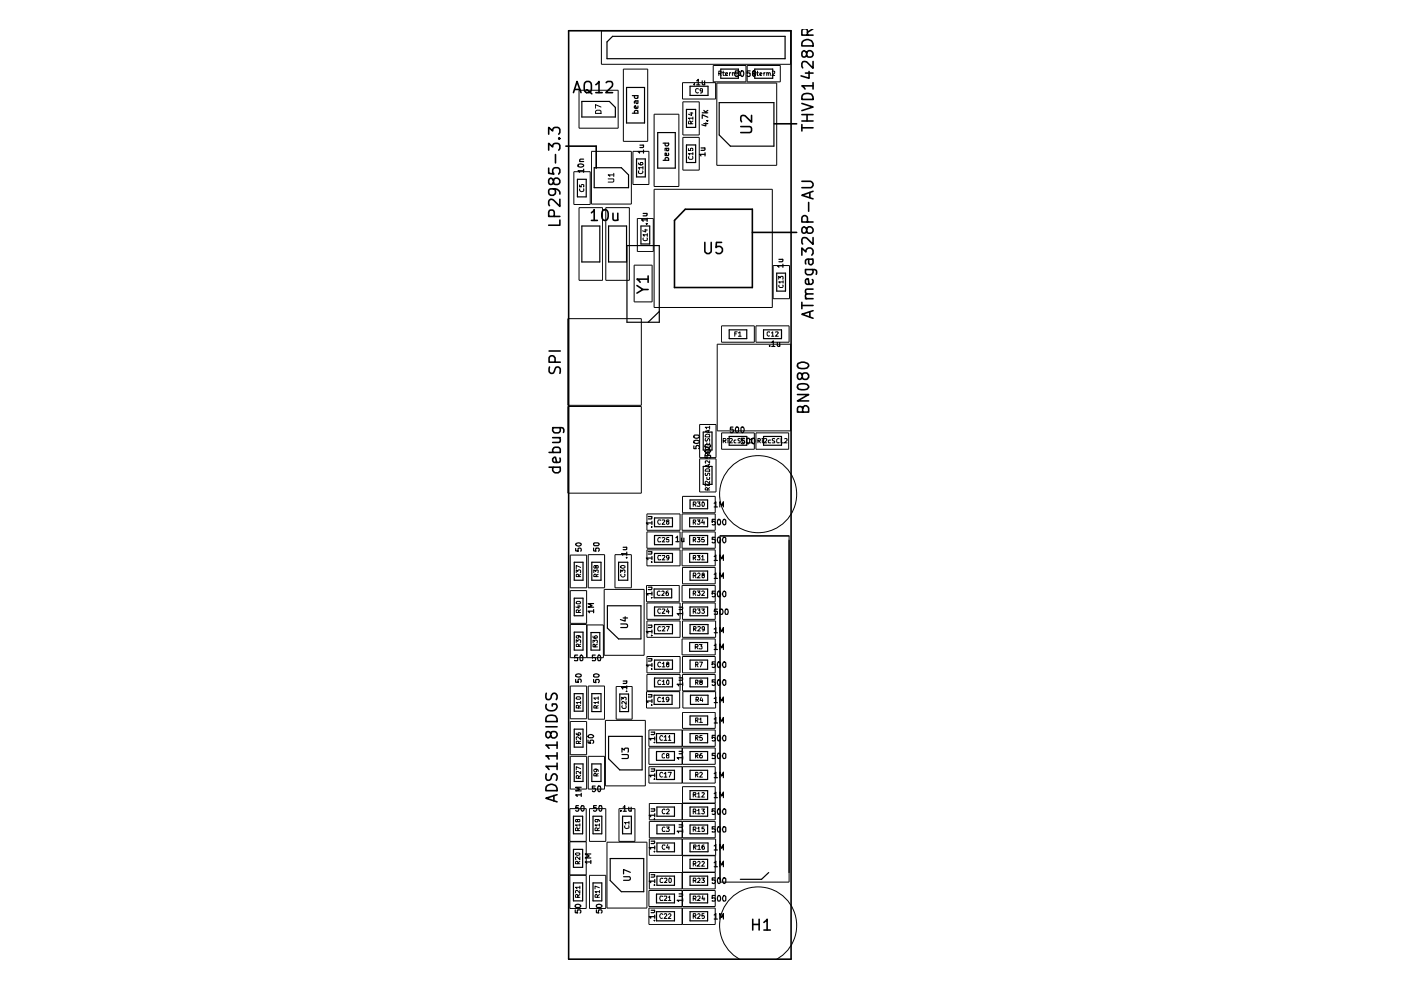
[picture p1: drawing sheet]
<svg xmlns="http://www.w3.org/2000/svg" width="297mm" height="210mm" viewBox="0 0 297 210" stroke-linecap="round" stroke-linejoin="round" font-family="sans-serif">
<g fill="none" stroke="#000" stroke-width=".25">
<path d="M128.7 8.9l1.2-1.2h36.6v4.7h-37.8zM132.8 18.5h3.9v7.6h-3.9zM146.3 18.3h3.8v1.9h-3.8zM147.2 17.8v.2M147.7 17.1l.3-.3v1.2M147.7 18h.7M148.9 17.1v.7l.2 .2 .3-.2M149.4 17.1v.9M152.8 14.6h3.7v2h-3.7zM156.5 15h-.6v.5h.6l.1 .5-.3 .2-.4-.2M157.1 15.1l.1-.1a.59 .59 0 0 1 .5 .4 .59 .59 0 0 1-.1 .6l-.2 .2-.3-.2zM159 15h-.5l-.1 .5h.6v.5l-.1 .2h-.4l-.1-.2"/>
<path d="M159.6 15.2l.1-.2a.6 .6 0 0 1 .6 .5 .6 .6 0 0 1-.2 .6l-.3 .1-.2-.2zM160 14.6h3.8v2h-3.8zM122.4 38h1.9v3.7h-1.9zM122.6 34.9a.75 .75 0 0 1 1.1 .3 .78 .78 0 0 1-1.1 0zM122.9 34.2h.8M123.4 21.5h5.8l1.3 1.3v2h-7.1zM123.7 36.2h-1.1l.3 .3M123.7 33.7h-.6l-.2 .2 .2 .3M123.7 35.9v.6M126 35.6h5.7l1.6 1.5v2.7h-7.3zM134.1 24h1.2v-.5l-.6-.1a.36 .36 0 0 0-.1 .6M134.1 20.3h1.2v.5l-.6 .1a.36 .36 0 0 1-.1-.6"/>
<path d="M134.7 21.4l.3 .6 .3-.1v-.5h-.6l-.2 .1 .1 .4M135 33.7h1.8v3.8h-1.8zM135.3 22.5v.4l-.2 .1h-.4l-.2-.4 .2-.2 .2 .6M135.7 30.8h.7M136.4 30.8v.4l-.7 .1M136.4 32.1h-1.1l.3 .4M136.4 31.8v.7M139.4 28.1h3.8v7.5h-3.8zM140.6 34h1.2M140.6 30.4h1.2M141 34v-.4l.2-.2 .5 .1v.5M141 30.4v.4l.2 .1h.5v-.5"/>
<path d="M141.3 31.5l.1 .5h.3v-.5M141.7 32.5v.5h-.7v-.5h.3l.1 .5M141.8 31.5h-.8v.5M145.5 23.2h2v3.8h-2zM145.5 30.7h2v3.8h-2zM148.6 31.4h.9M148.9 23.9h1.2M149.2 26.2h.9M149.2 23.4l.5 .5M149.3 31.4l.2 .1-.2 .4h-.7M149.5 32.7h-1.2l.3 .4M149.5 32.4v.7"/>
<path d="M149.6 26v.7l-.8-.2M149.9 25.6h.2M150.1 24.8l-1.2-.5v.8M150.1 23.4l-.5 .3M152.5 21.8h11.6v9.2h-9.2l-2.4-2.4zM123.4 47.9h3.8v7.6h-3.8zM129 47.9h3.8v7.6h-3.8zM132.9 52.1h6.9v16.2h-6.9zM135.9 47.9h1.9v3.8h-1.9zM136.4 45.3h.8M137 47.5h.2M137 45.3l.2 .1-.2 .4h-.6"/>
<path d="M137.2 46.6h-1.2l.4 .3M137.2 46.3v.6M164.7 57.9h1.8v3.8h-1.8zM165.1 55h.9M165.8 55l.2 .2-.2 .3h-.7M166 56.3h-1.2l.3 .4M166 56v.7M139.8 66l-2.4 2.3M154.6 69.9h3.7v1.9h-3.7zM161.9 69.9h3.8v1.9h-3.8zM163.2 73.3v.1M163.6 72.6l.4-.3v1.1"/>
<path d="M163.6 73.4h.7M164.8 72.6v.7l.2 .1 .3-.1M165.3 72.6v.8M147.1 94.5v.6h.5v-.6l.4-.1 .3 .3-.2 .4M147.1 93.5a.75 .75 0 0 1 1.2 .3 .78 .78 0 0 1-1.2 0zM147.1 92.4l.2-.2h.7l.3 .3a.65 .65 0 0 1-.6 .4 .65 .65 0 0 1-.6-.3zM149.1 91.6h1.9v3.8h-1.9zM149.1 98.9h1.9v3.8h-1.9zM149.5 96.5v.6l.5 .1v-.7h.5l.2 .1v.4l-.2 .2M149.5 95.5a.75 .75 0 0 1 1.2 .2l-.3 .3h-.8l-.1-.2zM149.5 94.4a.75 .75 0 0 1 1.2 .2 .78 .78 0 0 1-1.2 0zM154.6 92.5h3.7v1.9h-3.7z"/>
<path d="M155.4 90.6h-.5l-.1 .5h.6v.6h-.4l-.2-.1M156.1 90.6h.3l.2 .1v.8l-.3 .2a.71 .71 0 0 1-.2-1.1zM157.1 90.7l.2-.1a.6 .6 0 0 1 .5 .4 .6 .6 0 0 1-.2 .7h-.2l-.3-.2zM157.8 92.9h-.6v.5h.6l.1 .5-.3 .2-.4-.2M158.4 93l.1-.1a.59 .59 0 0 1 .5 .4 .59 .59 0 0 1-.1 .6l-.2 .2-.3-.2zM159.6 92.9a.59 .59 0 0 1 .5 .4 .59 .59 0 0 1-.1 .6l-.2 .2a.71 .71 0 0 1-.2-1.2zM161.9 92.5h3.8v1.9h-3.8zM121.8 119.2h1.8v3.8h-1.8zM122 116.3v.5l.6 .1v-.6h.5v.6M122 115.4a.71 .71 0 0 1 1.2 0 .64 .64 0 0 1-.6 .4 .64 .64 0 0 1-.6-.4zM125.5 119.2h1.9v3.8h-1.9zM125.9 116.2v.6l.5 .1v-.7h.5l.1 .2v.3l-.1 .2"/>
<path d="M125.9 115.2l.9-.1 .2 .3-.2 .3h-.8l-.1-.2zM131.1 119.2h2v3.8h-2zM132.1 116h.8M132.8 118.2h.1M132.8 116l.1 .5h-.8M132.9 117.4h-1.1l.2 .3M132.9 117.1v.6M137.5 109.5h.7M137.5 117h.7M138.1 111.7h.1M138.1 109.5v.5h-.6M138.1 119.2h.1"/>
<path d="M138.1 117v.5h-.6M138.2 110.9h-1.2l.4 .3M138.2 118.3h-1.2l.4 .4M138.2 110.5v.7M138.2 118v.7M138.8 113.5h3.8v2h-3.8zM138.8 109.8h3.8v1.9h-3.8zM138.8 117.3h3.8v1.9h-3.8zM143.3 114l.3-.3v1.2M143.3 114.9h.7M144.5 114.1v.6l.2 .2 .3-.1M145 114.1v.8"/>
<path d="M146.2 113.5h3.8v2h-3.8zM146.2 109.8h3.8v1.9h-3.8zM146.2 117.3h3.8v1.9h-3.8zM146.3 106h3.7v1.9h-3.7zM151.4 106.7l.4-.3v1.1M151.4 118l.4-.4v1.2M151.4 107.5h.7M151.4 118.8h.7M151.6 113.9h-.6v.5h.6l.1 .5-.3 .2-.4-.2M151.6 110.1h-.6v.6l.4-.2 .3 .3-.1 .4h-.6M152.2 114l.1-.1a.59 .59 0 0 1 .5 .4 .59 .59 0 0 1-.1 .6l-.2 .2-.3-.2zM152.2 110.2l.3-.1a.78 .78 0 0 1 0 1.2l-.3-.1z"/>
<path d="M152.6 107.5v-1.1l.4 .8 .4-.8v1.1M152.6 118.8v-1.2l.4 .9 .4-.9v1.2M152.7 113.6h14.6M152.7 114.6v71.9M153.4 113.9h.3l.2 .2v.8l-.3 .2a.71 .71 0 0 1-.2-1.2zM153.4 110.2l.2-.1 .3 .3v.6l-.4 .3a.7 .7 0 0 1-.1-1.1zM167.3 114.6v70.4M121.8 126.8h1.8v3.8h-1.8zM121.8 134h1.8v3.8h-1.8zM122.5 138.9h-.6l-.1 .6 .6-.1 .1 .6h-.7M123.1 139l.2-.1 .3 .2v.8l-.2 .2h-.3l-.1-.2zM125.3 134.1h1.9v3.7h-1.9z"/>
<path d="M125.9 129.6h-1.2l.3 .3M125.9 128h-1.2l.8 .4-.8 .3h1.2M125.9 129.2v.7M126.2 138.9h-.6v.6l.5-.1 .2 .2v.3l-.2 .2-.5-.1M127 138.9a.75 .75 0 0 1 .2 1.2h-.3l-.2-.4 .1-.6zM128.8 128.4h7.1v7.1h-4.8l-2.3-2.3zM131.6 132.3h1.2l.3 .2-.2 .6h-1.3M132.1 131h1M132.5 130.8v.9l-1-.3M137.5 139.7h.7M137.5 124.5h.7M137.5 132.5h.7"/>
<path d="M138.1 139.7l.1 .3-.2 .2h-.5M138.1 126.7h.1M138.1 124.5v.5h-.6M138.1 134.7h.1M138.1 132.5v.6h-.6M138.2 125.9h-1.2l.4 .3M138.2 133.9h-1.2l.4 .3M138.2 125.5v.7M138.2 133.6v.6M138.7 124.9h3.7v1.8h-3.7zM138.8 128.7h3.8v1.9h-3.8zM138.8 132.4h3.8v2h-3.8z"/>
<path d="M138.8 140h3.8v1.9h-3.8zM144 128.7h.7M144.6 128.7l.1 .2-.1 .3h-.6M144.7 130.1h-1.1l.3 .3M144.7 129.8v.6M146.2 124.9h3.8v1.8h-3.8zM146.2 136.2h3.8v1.9h-3.8zM146.3 132.4h3.8v2h-3.8zM146.3 121.1h3.7v1.9h-3.7zM146.3 128.7h3.7v1.9h-3.7zM146.3 140h3.7v1.9h-3.7zM151.4 136.9l.4-.4v1.2"/>
<path d="M151.4 133.4l.4-.3v1.1M151.4 121.8l.4-.3v1.1M151.4 137.7h.7M151.4 134.2h.7M151.4 122.6h.7M151.6 125.3h-.6v.6l.4-.1 .3 .2-.1 .4h-.6M152.1 129.2h-.6l-.1 .5h.7v.5h-.7M152.2 125.4l.3-.1a.78 .78 0 0 1 0 1.2l-.3-.1zM152.6 137.7v-1.2l.4 .9 .4-.9v1.2M152.6 134.2v-1.1l.4 .8 .4-.8v1.1M152.6 129.3l.2-.1a.6 .6 0 0 1 .6 .4 .6 .6 0 0 1-.3 .7h-.3l-.2-.2zM152.6 122.6v-1.1l.4 .8 .4-.8v1.1"/>
<path d="M153.4 125.4l.2-.1 .3 .3v.7l-.4 .2a.7 .7 0 0 1-.1-1.1zM153.8 129.2h.1a.6 .6 0 0 1 .6 .4 .6 .6 0 0 1-.3 .7l-.4-.1zM121.8 147.1h1.8v3.7h-1.8zM121.8 154.6h1.8v3.8h-1.8zM122 144.1v.6h.6v-.6l.1-.1 .4 .1v.6M122 143.1a.78 .78 0 0 1 1.2 0v.2a.69 .69 0 0 1-1.2-.2zM124.7 156.9v.6l.6 .1-.2-.2v-.3l.2-.2h.4l.2 .2v.3l-.2 .2M124.8 155.9l.6-.2 .4 .2 .1 .3-.3 .2h-.7l-.2-.2zM125.5 147.1h1.9v3.8h-1.9zM125.9 144.1v.6h.5v-.6h.5l.1 .1v.4l-.1 .1M125.9 143a.75 .75 0 0 1 1.1 .3l-.2 .3h-.8l-.1-.2zM129 156.1h7.1v7.1h-4.7l-2.4-2.3z"/>
<path d="M131.4 147.2h1.9v3.7h-1.9zM131.9 160h1.1l.2 .1v.6l-.2 .1h-1.1M131.9 159.5v-.9l.5 .4 .1-.4h.6v.9M132.1 144.4h.8M132.8 146.6h.1M132.8 144.4l.1 .4-.8 .1M132.9 145.8h-1.1l.2 .3M132.9 145.4v.7M137.5 147.3h.7M138 155.2h.8M138.1 149.5h.1M138.1 147.3v.5h-.6"/>
<path d="M138.1 141.9h.1M138.2 148.6h-1.2l.4 .4M138.2 141h-1.2l.4 .2v.2M138.2 140.7v.7M138.2 148.3v.7M138.7 147.4h3.8v2h-3.8zM138.7 157.4h.1M138.7 155.2l.1 .4-.2 .1h-.6M138.8 143.8h3.8v1.8h-3.8zM138.8 156.6h-1.2l.4 .2v.1M138.8 156.3v.6M139.2 159.3h3.8v1.9h-3.8z"/>
<path d="M139.2 155.5h3.8v2h-3.8zM144 143.7h.7M144 159.3h.7M144.6 143.7l.1 .2-.1 .3h-.6M144.6 159.3l.1 .2-.1 .3h-.6M144.7 145.1h-1.1l.3 .3M144.7 144.7v.7M146.3 143.8h3.7v1.8h-3.7zM146.3 151.8h3.7v1.9h-3.7zM146.3 155.5h3.7v2h-3.7zM146.3 159.3h3.7v1.9h-3.7zM146.4 147.4h3.7v2h-3.7z"/>
<path d="M151.4 148.1l.4-.3v1.2M151.4 152.4l.4-.3v1.2M151.4 149h.7M151.4 153.3h.7M151.6 144.1h-.6v.6h.6l.1 .4-.3 .2-.4-.1M151.6 140.3h-.6v.6l.4-.1 .3 .2-.1 .4h-.6M151.6 155.9h-.6v.6l.4-.2 .3 .3-.1 .4h-.6M151.6 159.7h-.6v.5h.6l.1 .5-.2 .1-.5-.1M152.2 144.2l.1-.1a.59 .59 0 0 1 .5 .4 .59 .59 0 0 1-.1 .7l-.2 .1-.3-.1zM152.2 140.4l.3-.1a.78 .78 0 0 1 0 1.2l-.3-.1zM152.2 156l.3-.1a.78 .78 0 0 1 0 1.2l-.3-.1zM152.2 159.8l.1-.1a.6 .6 0 0 1 .6 .4 .6 .6 0 0 1-.3 .7l-.4-.1z"/>
<path d="M152.6 149v-1.2l.4 .8 .4-.8v1.2M152.6 153.3v-1.2l.4 .9 .4-.9v1.2M153.4 144.1h.3l.2 .2v.8l-.3 .2a.71 .71 0 0 1-.2-1.2zM153.4 140.4l.2-.1 .3 .3v.7l-.4 .2a.7 .7 0 0 1-.1-1.1zM153.4 156l.2-.1 .3 .3v.6l-.4 .3a.7 .7 0 0 1-.1-1.1zM153.4 159.7h.3l.2 .2v.8l-.2 .1h-.3l-.2-.4zM121.6 173.1h1.9v3.7h-1.9zM121.8 162h1.8v3.7h-1.8zM122.6 170.8h-.5l-.1 .5h.6v.6l-.4 .1-.2-.2M123.2 168.5h-1.2l.4 .4M123.2 166.9h-1.2l.9 .4-.9 .4h1.2M123.2 168.2v.7"/>
<path d="M123.3 170.8h.4l.1 .2v.7l-.2 .3a.71 .71 0 0 1-.3-1.2zM125.5 162h1.9v3.7h-1.9zM125.7 173.1h1.9v3.7h-1.9zM126.2 166.7h-.6v.5h.6l.1 .4-.3 .3-.4-.2M126.4 170.8h-.5v.5h.5l.1 .4-.2 .3-.4-.2M126.8 166.8l.1-.1a.59 .59 0 0 1 .5 .3 .59 .59 0 0 1-.1 .7l-.2 .2-.3-.2zM127 170.9l.1-.1a.59 .59 0 0 1 .6 .4 .59 .59 0 0 1-.1 .6l-.2 .2-.4-.2zM131.6 171.8v.2M132 173.1h1.9v3.7h-1.9zM132.1 171.2l.4-.4v1.2M132.1 172h.7M133.3 171.2v.6l.2 .2 .3-.2"/>
<path d="M133.8 171.2v.8M138 163h.8M138 171.5h.8M138 178.4h.8M138.7 165.2h.1M138.7 163l.1 .4-.2 .1h-.6M138.7 173.7h.1M138.7 171.5v.5h-.7M138.7 178.4l.1 .3-.2 .2h-.6M138.8 164.4h-1.2l.4 .1v.2M138.8 172.8h-1.2l.4 .4M138.8 179.7h-1.2l.4 .3"/>
<path d="M138.8 164v.7M138.8 172.5v.7M138.8 179.4v.6M139.2 163.3h3.8v2h-3.8zM139.3 171.1h3.7v2h-3.7zM139.3 174.9h3.7v1.9h-3.7zM139.3 178.7h3.7v1.9h-3.7zM144 174.9h.7M144.6 174.9l.1 .1-.1 .4h-.6M144.7 160.7h-1.1l.3 .3M144.7 176.2h-1.1l.3 .4M144.7 160.3v.7"/>
<path d="M144.7 175.9v.7M146.3 178.7h3.8v1.9h-3.8zM146.3 163.3h3.7v2h-3.7zM146.3 167.6h3.7v1.9h-3.7zM146.3 171.1h3.7v2h-3.7zM146.3 174.9h3.7v1.9h-3.7zM151.4 164l.4-.3v1.2M151.4 168.3l.4-.4v1.2M151.4 179.4l.4-.4v1.2M151.4 164.9h.7M151.4 169.1h.7M151.6 171.5h-.6v.6l.4-.2 .3 .3-.1 .4h-.6"/>
<path d="M151.6 175.3h-.6v.5h.6l.1 .4-.2 .2-.5-.1M152.2 171.6l.3-.1a.78 .78 0 0 1 0 1.2l-.3-.1zM152.2 175.4l.1-.1a.6 .6 0 0 1 .6 .4 .6 .6 0 0 1-.3 .7l-.4-.1zM152.6 164.9v-1.2l.4 .8 .4-.8v1.2M152.6 169.1v-1.2l.4 .9 .4-.9v1.2M153.4 171.6l.2-.1 .3 .2v.7l-.4 .3a.7 .7 0 0 1-.1-1.1zM153.4 175.3h.3l.2 .2v.7l-.2 .2h-.3l-.2-.4zM121.6 180.1h1.9v3.8h-1.9zM121.6 187.2h1.9v3.8h-1.9zM122 192.9v.6l.5 .1v-.7h.5l.1 .2v.3l-.1 .2M122 191.9a.75 .75 0 0 1 1.1 .3l-.2 .2h-.8l-.1-.2zM125.3 182.8h-1.2l.3 .3"/>
<path d="M125.3 181.1h-1.2l.8 .4-.8 .4h1.2M125.3 182.4v.7M125.7 187.2h1.9v3.8h-1.9zM126.4 192.9v.6l.6 .1v-.7h.5l.1 .2v.3l-.1 .2M126.4 191.9a.75 .75 0 0 1 1.2 .3l-.2 .2h-.8l-.2-.2zM129.4 182h7.1v7.1h-4.8l-2.3-2.4zM132.2 185.9h1.3l.1 .2v.5h-1.4M133.6 185l-1.4-.6v.9M138 185.5h.8M138 193h.8M138.7 187.7h.1M138.7 185.5l.1 .3-.2 .2h-.6"/>
<path d="M138.7 195.2h.1M138.7 193l.1 .3-.2 .2h-.6M138.7 180.6h.1M138.8 186.8h-1.2l.4 .2v.2M138.8 194.4h-1.2l.4 .1v.2M138.8 186.5v.7M138.8 194v.7M139.2 189.6h3.8v1.8h-3.8zM139.2 193.3h3.8v1.9h-3.8zM139.3 185.8h3.7v1.9h-3.7zM144 189.5h.7M144.6 189.5l.1 .2-.1 .3h-.6"/>
<path d="M144.7 190.9h-1.1l.3 .2M144.7 190.5v.6M146.3 182.2h3.7v1.9h-3.7zM146.3 185.8h3.7v1.9h-3.7zM146.3 189.6h3.7v1.8h-3.7zM146.3 193.3h3.7v1.9h-3.7zM151.4 182.9l.4-.3v1.2M151.4 194l.4-.3v1.2M151.4 180.2h.7M151.4 183.8h.7M151.4 194.9h.7M151.6 189.9h-.6v.6l.5-.1 .2 .1v.4l-.2 .2-.5-.1"/>
<path d="M151.6 186.1h-.6v.5h.6l.1 .5-.3 .2-.4-.1M152.2 190l.2-.1a.75 .75 0 0 1 .2 1.2l-.4-.1zM152.2 186.2l.1-.1a.59 .59 0 0 1 .5 .4 .59 .59 0 0 1-.1 .7l-.2 .1-.3-.1zM152.6 180.2v-1.2l.4 .9 .4-.9v1.2M152.6 183.8v-1.2l.4 .8 .4-.8v1.2M152.6 194.9v-1.2l.4 .8 .4-.8v1.2M153.4 189.9h.2l.3 .2v.8l-.2 .2h-.3l-.2-.5zM153.4 186.1h.3l.2 .2v.8l-.3 .2a.71 .71 0 0 1-.2-1.2zM163 185l-1.5 1.4h-4.5"/>
</g>
<g fill="none" stroke="#000" stroke-width=".21">
<path d="M122.8 19.1h8.3v8.1h-8.3zM127.5 6.5h40.1v7.1h-40.1zM132.2 14.6h5.1v15.4h-5.1zM144.7 17.5h7v3.5h-7zM148.1 18.9l-.4-.1-.2 .2v.5l.3 .2 .3-.1M148.9 19.1l-.1 .2h-.3v-.5l.4 .1v.6l-.4 .2M151.2 13.9h7v3.5h-7zM152 17.6h12.7v17.5h-12.7zM152.4 15.6h.4l.1-.4-.5-.1v.9M152.6 15.6l.3 .4M153.2 15.4h.4M153.3 15.1v.8l.3 .1"/>
<path d="M153.8 15.7h.5l-.1-.3-.4 .1v.5h.5M154.7 15.4v.6M154.9 15.4l-.2 .2M155.3 15.5l.2-.1 .2 .2v.4M155.3 15.4v.6M155.7 15.6l.1-.2 .2 .1v.5M156.5 15.3l.2-.2v.9M156.5 16h.6M158.4 13.9h7v3.5h-7zM159.7 15.6h.4l.1-.4-.2-.1h-.3v.9M159.9 15.6l.3 .4M160.4 15.4h.4"/>
<path d="M160.6 15.1v.9h.2M161.1 15.7h.4l-.1-.3-.3 .1v.5h.4M162 15.4v.6M162.2 15.4l-.2 .2M162.6 15.5h.3v.5M162.6 15.4v.6M162.9 15.6l.2-.2 .2 .1v.5M163.7 15.2h.6v.3l-.6 .5h.6M121.7 36.4h3.4v6.9h-3.4zM122.9 39.2v.4h.4l-.1-.3 .4-.2 .2 .1-.1 .4M125.4 32.1h8.5v11.2h-8.5zM126.3 23.5l.3-.1h.6l.2 .1v.5h-1.2z"/>
<path d="M127.4 22.7l-1.2-.5v.7M128.9 37.9l1.2 .1v.4l-.1 .2h-1.1M130.1 37.1h-1.2l.4 .2v.1M130.1 36.7v.7M134.2 32.1h3.4v7h-3.4zM135.4 34.5l.1 .3a.6 .6 0 0 0 .8 0l-.1-.3h-.4l-.1 .3 .2 .2M135.5 36.2l-.1 .5a.48 .48 0 0 0 .6 .1 .48 .48 0 0 0 .2-.6M136.3 35.6h-.9l.2 .3M136.3 35.3v.6M138.7 24.2h5.2v15.3h-5.2zM144.8 21.6h3.5v7h-3.5zM144.8 29.1h3.5v7h-3.5z"/>
<path d="M146 31.5v.4h.5l-.1-.4 .3-.1 .2 .1-.1 .4M146 33.2v.2l.2 .4h.5l.2-.2-.1-.4M146.3 24h.6M146.5 26.2v-.5h-.4l-.1 .5h.9M146.6 23.9v.6l-.6-.3M146.9 32.6h-.9l.2 .3M146.9 25.1h-.9l.2 .2M146.9 24.8v.5M146.9 32.3v.6M146.9 25.7l-.4 .3M122.8 44h5v15.4h-5zM122.9 40v.2a.51 .51 0 0 0 .4 .4 .51 .51 0 0 0 .5-.2l-.1-.4"/>
<path d="M128.4 44h5v15.4h-5zM134.5 56.2h3.8v7.8h-3.8zM135.1 46.3h3.4v7h-3.4zM136.4 50.5a.48 .48 0 0 0 .2 .5 .48 .48 0 0 0 .6-.1v-.4M136.7 48.8h.5M136.9 48.6v.6l-.7-.3M137.2 49.8h-.9l.3 .3M137.2 49.5v.6M138.7 40.1h25v25.1h-25zM163.9 56.3h3.5v7h-3.5zM165.1 59.2v-.6l.3 .3 .2-.3 .4 .1-.1 .5M166 59.8h-.9l.3 .2"/>
<path d="M166 59.5v.5M120.4 67.6h15.6v18.3h-15.6zM152.1 73h15.5v18.4h-15.5zM153 69.1h6.9v3.5h-6.9zM155.8 70.8h.3M156.3 70.4h-.5v.9M156.5 70.6l.4-.2v.9M156.5 71.3h.6M160.3 69.1h7v3.5h-7zM163.2 70.4h-.4l-.2 .1v.5l.3 .3 .3-.1M163.6 70.6l.2-.2v.9M163.6 71.3h.5"/>
<path d="M164.4 70.4h.5l.1 .1-.6 .8h.6M165.2 60.5l-.1 .2 .3 .3h.5l.1-.2-.1-.3M120.4 86.2h15.6v18.4h-15.6zM148.3 90h3.5v7h-3.5zM148.3 97.3h3.5v7h-3.5zM149.5 95.7h.1M149.5 99.7l.3-.3h.5l.2 .2v.3h-1zM149.6 93l-.1 .4 .2 .2 .2-.1 .3-.5 .3 .1v.5M149.6 92.2l.3-.2 .5 .1 .1 .5h-1zM149.9 93.9v.4h.5l.1-.4M149.9 95.7h.6M150 96.6l-.1-.5h-.3l-.1 .5h1"/>
<path d="M150.2 91.3v.4M150.2 98.6v.4M150.5 94.7v.6l-.6-.6h-.3v.5M150.5 91.2l-1 .2 1 .4M150.5 90.6h-1l.3 .3M150.5 98.5l-1 .3 1 .3M150.5 97.7v.5l-.6-.5h-.3v.5M150.5 96.1l-.5 .3M150.5 90.3v.6M153 91.8h6.9v3.4h-6.9zM153.3 93.5h.5l.1-.4-.1-.1h-.5v.9M153.6 93.5l.3 .4"/>
<path d="M154.3 93h.1M154.3 93.3v.6M154.7 93h.4l.2 .1-.6 .8h.6M156 93.3h-.3l-.1 .2 .1 .4h.3M157 93h-.5v.3l.5 .3-.1 .3h-.4M157.9 93a.48 .48 0 0 0-.6 .3 .48 .48 0 0 0 .2 .6l.4-.1M158.3 93v.9h.4M159 93.2l.3-.2v.9M159 93.9h.6M160.3 91.8h6.9v3.4h-6.9zM160.7 93.5h.4l.1-.5h-.5v.9M161 93.5l.2 .4"/>
<path d="M161.6 93h.1M161.6 93.3v.6M162.1 93h.5v.4l-.6 .5h.6M163.4 93.3h-.4l-.1 .2 .1 .4h.4M164.3 93h-.6v.3l.6 .3-.1 .3h-.5M165.2 93h-.3l-.2 .2v.5l.1 .2 .4-.1M165.6 93v.9h.5M166.4 93h.5v.4l-.6 .5h.6M120.9 117.7h3.5v6.9h-3.5zM124.7 117.6h3.5v7h-3.5zM130.4 117.6h3.5v7h-3.5zM131.7 120l.5-.1 .3 .2a.47 .47 0 0 1-.4 .4 .47 .47 0 0 1-.5-.4z"/>
<path d="M137.2 109h7v3.4h-7zM137.2 112.8h7v3.4h-7zM137.2 116.6h7v3.4h-7zM140 114a.48 .48 0 0 0-.5 .3 .48 .48 0 0 0 .1 .6l.4-.1M140 110.3l-.4-.1a.48 .48 0 0 0-.1 .6 .48 .48 0 0 0 .5 .3M140 117.9l-.4-.1-.2 .4 .2 .5 .4-.1M140.4 114h.4l.2 .1-.6 .8h.6M140.4 110.3l.5-.1 .1 .2-.6 .8h.6M140.4 117.9l.5-.1 .1 .1-.6 .8h.6M141.5 110.6l-.2-.2 .1-.2h.3l.1 .3-.3 .1-.2 .2 .2 .4 .3-.1v-.4l-.2-.1M141.8 114h-.4l-.1 .5 .4-.1 .1 .4h-.5M141.8 118.2l-.3 .2-.2-.2 .1-.4 .4 .1-.1 .7-.3 .1"/>
<path d="M144.6 109h7v3.4h-7zM144.6 112.8h7v3.4h-7zM144.6 116.6h7v3.4h-7zM144.7 105.2h6.9v3.5h-6.9zM147 110.7h.3l.2-.1-.1-.4h-.4v1M147 114.5h.4l.1-.5h-.5v.9M147 106.9h.4l.2-.3-.2-.2h-.4v1M147 118.3l.5-.1v-.3l-.5-.1v.9M147.2 110.7l.3 .5M147.2 114.5l.3 .4M147.2 106.9l.4 .5M147.2 118.3l.3 .4"/>
<path d="M147.8 110.2h.6l-.3 .4h.2l.1 .4-.1 .2-.5-.1M147.8 114h.6l-.3 .4h.2l.1 .2-.1 .3-.5-.1M147.8 106.4h.6l-.2 .4h.2v.5h-.6M147.8 117.8h.6l-.3 .3 .3 .2-.1 .4-.5-.1M148.8 118l.2-.2v.9M148.8 118.7h.6M149 110.2l-.2 .6h.6M149 106.4a.47 .47 0 0 1 .4 .5 .47 .47 0 0 1-.5 .5l-.1-.8zM149.3 114h-.5v.5l.5-.1v.5l-.5-.1M149.3 110.5v.7M149.5 103h.1M149.6 100.3v.5h.3l.2-.5 .4 .1v.4"/>
<path d="M149.9 101.2v.4l.1 .1 .5-.1v-.4M149.9 103h.6M150 103.9v-.4l-.3-.1-.2 .1v.4h1M150.5 102v.6l-.7-.6-.3 .2 .1 .3M150.5 103.4l-.5 .3M152.7 113.6h14.6v73.4h-14.6zM120.9 125.2h3.5v7h-3.5zM120.9 132.4h3.5v7h-3.5zM122.2 136.2v-.6l.3 .4 .2-.4h.2l.2 .2-.1 .4M122.2 127.7l.1-.2h.6l.2 .3-.2 .2h-.6l-.1-.1zM122.2 121.4v-.6l.3 .4 .2-.4h.2l.2 .2-.1 .4M122.4 128.5h.7"/>
<path d="M122.6 134.8l.2 .3-.2 .2-.4-.1 .1-.4 .7 .1 .1 .3M122.7 137.1l-.1-.5h-.3l-.1 .5h.9M122.7 129.9l-.1-.5h-.4v.5h.9M122.7 122.3l-.1-.5h-.3l-.1 .5h.9M122.8 128.4v.5l-.7-.2M123.1 120.3l-.9-.4v.7M123.1 136.6l-.4 .3M123.1 129.3l-.4 .3M123.1 121.8l-.4 .3M124.5 132.5h3.4v6.9h-3.4zM125.7 136.3v-.6l.4 .3 .1-.3h.4v.6M125.7 134.9l.2 .4h.7l.1-.3-.2-.2-.4 .1v.3l.1 .1"/>
<path d="M125.9 121.4v-.6l.4 .4v-.3h.5l-.1 .5M126.2 137.2v-.5h-.5v.5h1M126.3 120.1l.2-.2 .3 .1v.4l-.3 .1-.2-.2v-.3l-.2-.1-.2 .4 .2 .2 .2-.2M126.4 122.3v-.5h-.4l-.1 .5h.9M126.7 136.6l-.5 .3M126.8 121.8l-.4 .2M128.1 125h8.5v13.9h-8.5zM131.6 121.4v-.6l.3 .4 .3-.4 .3 .1-.1 .5M131.7 121.8l-.1 .2 .2 .3a.45 .45 0 0 0 .7-.2l-.1-.3M137.1 124.1h6.9v3.5h-6.9zM137.2 127.8h7v3.5h-7zM137.2 131.7h7v3.4h-7z"/>
<path d="M137.2 139.2h7v3.5h-7zM140 125.4l-.3-.1-.3 .3v.5l.1 .1h.5M140 129.2l-.4-.1a.48 .48 0 0 0-.1 .6 .48 .48 0 0 0 .5 .3M140 132.9a.48 .48 0 0 0-.5 .3 .48 .48 0 0 0 .1 .6l.4-.1M140.3 125.4h.5v.3l-.5 .5h.5M140.4 129.2l.5-.1 .1 .2-.6 .7h.6M140.4 132.9l.4-.1 .2 .2-.6 .8h.6M141.3 132.8h.6l-.4 1M141.6 129l-.3 .7h.6M141.6 125.3l-.4 .3v.6h.5v-.5l-.3-.1-.2 .2M141.7 129.4v.6M144.6 124.1h7v3.5h-7z"/>
<path d="M144.6 135.5h7v3.4h-7zM144.7 120.3h6.9v3.5h-6.9zM144.7 127.8h6.9v3.5h-6.9zM144.7 131.7h7v3.4h-7zM144.7 139.2h6.9v3.5h-6.9zM147 125.8l.5-.1v-.3l-.5-.1v.9M147 122h.5v-.4l-.5-.1v1M147 129.6l.5-.1v-.4h-.5v.9M147.1 133.3h.4l.1-.4-.5-.1v1M147.2 133.3l.4 .5M147.2 125.8l.3 .4M147.2 122l.4 .5"/>
<path d="M147.2 129.6l.4 .4M147.4 137.2h.4l.2-.2-.1-.3h-.5v.9M147.7 137.2l.3 .4M147.8 125.3h.6l-.3 .3 .3 .2-.1 .4h-.5M147.8 129.1h.6l-.2 .4h.2v.5h-.6M147.9 132.9l.4-.1 .2 .2-.6 .8h.6M147.9 121.7l.4-.2 .1 .4-.6 .6h.6M148.3 136.7h.5l-.2 .3 .2 .1v.4h-.5M148.8 125.4l.4-.1 .2 .2-.6 .7h.6M148.8 129.1h.6l-.4 .4h.3l.1 .4-.2 .1h-.4M149 121.9l-.2-.2 .4-.2 .2 .3-.1 .1-.5 .1v.4l.2 .1 .4-.2-.2-.4M149.4 133.3l-.1 .1h-.4l-.1-.5h.6v.7l-.5 .2"/>
<path d="M120.9 145.5h3.5v6.9h-3.5zM120.9 153h3.5v7h-3.5zM122.2 155.4l.1 .3a.6 .6 0 0 0 .8 0l-.1-.3h-.4l-.1 .3 .2 .2M122.2 147.9l.1-.2h.6l.2 .4-.2 .2h-.6l-.1-.1zM122.7 157.6l-.1-.5-.4 .1v.4h.9M122.7 150.1l-.1-.5h-.4v.5h.9M123.1 156.2v.6l-.7-.6-.2 .1 .1 .5M123.1 148.9h-.9l.2 .3M123.1 157.1l-.4 .3M123.1 149.5l-.4 .4M123.1 148.7v.5M124.7 145.5h3.5v7h-3.5z"/>
<path d="M126.4 150.1v-.4l-.4-.1-.1 .5h.9M126.8 148.9h-.9l.3 .3M126.8 148h-.9l.3 .3M126.8 149.6l-.4 .3M126.8 147.7v.6M126.8 148.7v.5M128.4 152.7h8.4v13.9h-8.4zM130.6 145.5h3.4v7h-3.4zM131.8 148.4v-.6l.4 .4 .1-.4 .5 .1-.1 .5M131.9 149.6l-.1 .3 .3 .3h.5l.2-.2-.1-.4M132.8 148.8v.6l-.6-.6h-.3v.5M137.1 146.6h7v3.5h-7z"/>
<path d="M137.2 143h7v3.5h-7zM137.6 154.8h7v3.4h-7zM137.6 158.6h7v3.5h-7zM140 144.3l-.1-.1a.56 .56 0 0 0-.3 .9l.4-.1M140 147.9l-.3-.1-.3 .3v.5l.2 .2 .4-.1M140 140.5a.45 .45 0 0 0-.6 .4 .45 .45 0 0 0 .6 .4M140.4 144.4l.3-.2v.9M140.4 148.1l.2-.3v1M140.4 140.7l.3-.3v1M140.4 145.1h.6M140.4 148.8h.5M140.4 141.4h.6"/>
<path d="M140.5 156.1v-.1a.45 .45 0 0 0-.6 .5 .45 .45 0 0 0 .6 .4M140.8 156.3l.3-.3v1M140.8 157h.6M140.9 159.9l-.3-.1-.2 .2v.5l.1 .2 .4-.1M141.4 144.3l.2-.1 .2 .2-.1 .7-.3-.1zM141.5 140.8l-.2-.2 .3-.2 .2 .3-.5 .3 .2 .4 .3-.1v-.4l-.2-.1M141.7 156.3l.3-.3v1M141.7 157h.5M141.8 148.3l-.1 .1h-.4l-.1-.4 .3-.2 .3 .2-.2 .8h-.3M144.7 158.6h6.9v3.5h-6.9zM144.7 154.8h6.9v3.4h-6.9zM144.7 143h6.9v3.5h-6.9z"/>
<path d="M144.7 151h6.9v3.4h-6.9zM144.8 146.6h6.9v3.5h-6.9zM147.5 152.7h.5v-.4l-.5-.1v1M147.5 144.7l.5-.1v-.3l-.5-.1v.9M147.5 140.9h.4l.1-.4-.2-.1h-.3v1M147.5 156.5h.4l.1-.4-.2-.1h-.3v1M147.6 148.3h.4l.1-.4-.5-.1v1M147.7 152.7l.3 .5M147.7 144.7l.3 .4M147.7 140.9l.3 .5M147.7 156.5l.3 .5M147.7 148.3l.4 .5"/>
<path d="M148.3 152.5l.3-.3v1M148.3 140.4h.6l-.4 1M148.3 153.2h.6M148.5 144.6l-.2-.2 .5-.2 .1 .2-.1 .2h-.4v.5h.4l.1-.3-.1-.2M148.7 147.8l-.3 .7h.6M148.8 159.8h-.2l-.3 .4 .1 .5h.4l.1-.4-.1-.2-.5 .2M148.8 156h-.4l-.1 .5 .5-.1 .1 .4-.1 .2-.5-.1M148.9 148.2v.6M120.8 171.4h3.5v7h-3.5zM120.8 178.5h3.5v7h-3.5zM120.9 160.4h3.5v6.9h-3.5zM122.4 173.9l.1-.2h.4v.5h-.4l-.1-.4-.3-.1v.5h.2l.1-.1"/>
<path d="M122.5 176.1v-.5l-.3-.1-.2 .2v.4h.9M122.7 165l-.1-.5h-.4v.5h.9M122.9 174.9h-.9l.3 .3M122.9 175.5l-.4 .4M122.9 174.7v.5M123.1 163.6v.5l-.5-.5-.4 .1 .1 .4M123.1 163l-.9-.4v.6M123.1 164.4l-.4 .4M124.7 160.4h3.5v6.9h-3.5zM125 171.4h3.4v7h-3.4zM126.3 163.1l.2 .1v.4l-.4 .1-.2-.3 .2-.3 .7 .1v.4M126.4 164.5v-.4l-.4-.1-.1 .5h.9"/>
<path d="M126.6 173.7l.1 .1v.4h-.5v-.5h.7l.2 .5M126.7 176.1v-.4l-.4-.2-.1 .2v.4h.9M126.8 164l-.4 .3M127.1 174.9h-.9l.2 .3M127.1 175.5l-.4 .4M127.1 174.7v.5M128.7 178.6h8.5v13.9h-8.5zM131.2 171.4h3.4v7h-3.4zM132.5 175.1a.48 .48 0 0 0 .3 .5 .48 .48 0 0 0 .5-.1v-.4M133.3 174.4h-.9l.3 .4M133.3 174.2v.6M137.6 162.6h7v3.4h-7z"/>
<path d="M137.7 170.3h6.9v3.5h-6.9zM137.7 174.2h6.9v3.4h-6.9zM137.7 177.9h6.9v3.5h-6.9zM140.5 163.9v-.1a.45 .45 0 0 0-.6 .5 .45 .45 0 0 0 .6 .4M140.8 164.1l.3-.4v1.1M140.8 164.8h.6M141 175.4l-.2-.1a.56 .56 0 0 0-.3 1l.5-.1M141 171.7v-.1a.45 .45 0 0 0-.6 .4 .45 .45 0 0 0 .6 .5M141 179.2h-.5a.48 .48 0 0 0-.1 .6 .48 .48 0 0 0 .6 .2M141.3 175.3h.6l-.3 .4 .3 .2-.1 .4-.5-.1M141.3 171.7l.4-.2 .2 .3-.6 .8h.6M141.5 160.2l-.2-.1v-.2h.5v.2l-.5 .2 .1 .4 .4-.1v-.3l-.2-.1"/>
<path d="M141.6 179.1l-.3 .6h.6M141.6 163.7h.7l-.4 1.1M141.8 179.4v.7M144.7 170.3h6.9v3.5h-6.9zM144.7 174.2h6.9v3.4h-6.9zM144.7 177.9h7v3.5h-7zM144.7 162.6h6.9v3.4h-6.9zM144.7 166.8h6.9v3.5h-6.9zM147 172h.5v-.4l-.5-.1v1.1M147 168.5h.5v-.4h-.5v.9M147 175.9h.4l.2-.4-.2-.2h-.4v1M147.1 179.6h.4l.1-.4h-.5v.9"/>
<path d="M147.2 172l.4 .6M147.2 168.5l.4 .5M147.2 175.9l.4 .4M147.2 179.6l.4 .5M147.5 160.3l.5-.1v-.3l-.5-.1v.9M147.5 164.3h.4l.1-.4-.2-.2h-.3v1.1M147.7 160.3l.3 .4M147.7 164.3l.3 .5M147.9 171.9l.3-.4v1.1M147.9 168.3l.3-.2v.9M147.9 175.6l.3-.3v1M147.9 179.4l.4-.2v.9"/>
<path d="M147.9 172.6h.5M147.9 169h.5M147.9 176.3h.5M148.3 163.9l.5-.2 .1 .3-.6 .8h.6M148.8 171.5h.6l-.4 .5h.3l.1 .1-.1 .4h-.5M148.8 168.1h.5l.1 .2-.6 .7h.6M149.3 175.3h-.5v.5l.4-.1 .2 .4-.1 .2-.5-.1M149.3 179.2l-.5 .1v.7h.6l-.1-.5h-.4l-.1 .2M120.8 185.6h3.5v7h-3.5zM122 181l.2-.2 .7 .1a.48 .48 0 0 1-.4 .5 .48 .48 0 0 1-.5-.4zM122.5 183.1v-.4l-.4-.1-.1 .5h.9M122.5 190.2v-.5h-.3l-.2 .5h.9"/>
<path d="M122.9 181.7v.6l-.6-.6-.3 .2 .1 .4M122.9 188.8v.6l-.5-.6h-.3v.5M122.9 188.1h-.9l.3 .4M122.9 187.9v.6M122.9 182.6l-.4 .4M122.9 189.7l-.4 .3M125 185.6h3.4v7h-3.4zM126.7 190.2l-.1-.5h-.3l-.1 .5h.9M127.1 189.1h-.9l.2 .2M127.1 188.2l-.9-.3v.6M127.1 188.8v.5M127.1 189.7l-.4 .3"/>
<path d="M137.6 188.8h7v3.4h-7zM137.6 192.5h7v3.5h-7zM137.7 185h6.9v3.5h-6.9zM140.5 190.1l-.5-.1-.1 .4 .1 .5 .5-.1M140.5 193.9v-.1a.45 .45 0 0 0-.6 .4 .45 .45 0 0 0 .6 .4M140.5 186.3l-.2-.1-.3 .2v.5l.1 .2 .4-.1M140.8 190.1l.5-.1 .1 .2-.6 .7h.6M140.8 193.9l.4-.2 .2 .3-.6 .7h.6M140.9 186.3h.5v.3l-.5 .5h.5M141.7 190.2l.3-.2v.9M141.7 193.9l.4-.2 .1 .4-.6 .6h.6M141.7 190.9h.5"/>
<path d="M142 186.2l.3 .2v.5l-.1 .2h-.3l-.1-.2v-.5zM144.7 185h6.9v3.5h-6.9zM144.7 188.8h6.9v3.4h-6.9zM144.7 192.5h6.9v3.5h-6.9zM144.7 181.4h6.9v3.5h-6.9zM147 183.1h.5v-.4l-.5-.1v1M147 186.7h.5l.1-.3-.2-.2h-.4v.9M147 190.5h.4l.2-.2-.1-.3h-.5v.9M147 194.2h.5v-.4l-.5-.1v1M147.2 183.1l.4 .5M147.2 186.7l.4 .4M147.2 190.5l.4 .4"/>
<path d="M147.2 194.2l.4 .5M147.9 182.8l.4-.2 .1 .4-.6 .6h.6M147.9 186.3h.5v.3l-.6 .5h.6M147.9 190.1l.4-.1 .1 .4-.6 .5h.6M147.9 193.9l.4-.2 .1 .4-.6 .6h.6M147.9 180.1h.6M148.8 186.2h.6l-.4 .4h.3l.1 .2-.1 .3-.5-.1M148.8 182.8l.1-.2h.3l.2 .4-.6 .6h.6M149 189.9l-.2 .7h.6M149.3 193.7h-.5v.5l.5-.1 .1 .5-.2 .1-.4-.1M149.3 190.3v.6M157.3 203.6a8.2 8.2 0 0 1-3-12.5 8.2 8.2 0 0 1 12.8 0 8.2 8.2 0 0 1-2.9 12.5"/>
<circle cx="160.7" cy="104.8" r="8.2"/>
</g>
<g fill="none" stroke="#000" stroke-width=".34">
<path d="M120.6 6.5h47.1v196.9h-47.1zM121.6 19.6l.7-2.3 .9 2.3M121.8 19h1.1M124 17.6l.4-.3 .7 .1a1.59 1.59 0 0 1-.2 2.2h-.7a1.94 1.94 0 0 1-.2-2zM124.3 19h.2l1 .9M126.3 17.9l.7-.6v2.3M126.3 19.6h1.4M128.5 17.5l.4-.2h.6a.67 .67 0 0 1 .3 1l-1.4 1.3h1.5M170.1 6.3l-.1 1.2h2.4M170.1 8.9a1.26 1.26 0 0 1 1.5-.5 1.26 1.26 0 0 1 .8 1.3h-2.4zM170.8 15.5h1.6M171 11.3l.1-.3a.7 .7 0 0 1 1.1 0 .7 .7 0 0 1-.3 1.1l-.7-.1-.2-.3a.78 .78 0 0 0-.6-.9l-.4 .5 .1 .6 .4 .2 .5-.4"/>
<path d="M171.1 6.3l.1 1.2M171.5 15.2v1.4l-1.7-.5M172.1 6.3l-.9 .6M172.4 18.2h-2.4l.7 .7M172.4 13v1.5l-1.4-1.4a.67 .67 0 0 0-1 .4v.6l.2 .3M172.4 17.5v1.4M116.3 35.6v1.1l1.1 .2-.2-.3v-.6l.1-.3a.89 .89 0 0 1 1.4 .3v.6l-.3 .3M116.3 31.8v-1.4l.9 .8a.62 .62 0 0 1 .5-.8l.7 .1 .3 .3v.7l-.3 .3M116.3 28.4v-1.4l.9 .8a.62 .62 0 0 1 .5-.8l.7 .1 .3 .3v.7l-.3 .3M117.3 38.3l.1-.3a.7 .7 0 0 1 1.2 0 .7 .7 0 0 1-.4 1.1l-.7-.1-.2-.3a.78 .78 0 0 0-.5-.9l-.5 .5 .1 .6 .4 .2 .5-.4M117.8 32.8v1.7M118.4 29.4l.1-.2 .2 .2-.2 .1-.1-.1h.3"/>
<path d="M120 31h6.4v4.6M157.1 26.8h1.8l.4 .2v.3l-.1 .7-2.1 .1M159.3 24.5v1.4l-1.3-1.3-.4-.1a.46 .46 0 0 0-.5 .4v.6l.1 .3M164.2 26.2h4.7M170 38.4h1.9a.72 .72 0 0 1 .5 .6 .72 .72 0 0 1-.3 .7l-2.1 .1M170 21.9l2.4 .8-2.4 .8M170 26.4v1.4M170 27.1h2.4M170 25.7h2.4M170 24.3h2.4M170.1 20.2a1.52 1.52 0 0 1 2.1 0l.2 .9h-2.4zM171.1 24.3v1.4"/>
<path d="M117.3 40a.74 .74 0 0 1 .5 .7 .74 .74 0 0 1-.5 .7h-.5l-.4-.3v-.9a1.9 1.9 0 0 1 2.1 .3l.2 .6M117.5 45.9v-.9a.62 .62 0 0 0-.6-.5 .62 .62 0 0 0-.6 .5v.9h2.4M118.7 46.7v1.1h-2.4M118.7 42.2v1.6l-1.7-1.6a.6 .6 0 0 0-.7 .6l.2 .8M125.4 45.1l.6-.7v2.3M125.4 46.7h1.3M127.8 44.6l.6-.2a1.36 1.36 0 0 1 0 2.3h-.2a1.26 1.26 0 0 1-.5-1.8zM130 45.2v1.2a.6 .6 0 0 0 1 .2M131 45.2v1.5M137.4 59.2h-2.4l.7 .7M137.4 58.5v1.4M145.3 44.4h14.2v16.6h-16.5v-14.3z"/>
<path d="M149.4 51.4v1.9a.84 .84 0 0 0 1 .5l.4-.5v-1.9M153 51.4h-1.1l-.1 1.1 .3-.3a.87 .87 0 0 1 1.1 .5 .87 .87 0 0 1-.5 1.1h-.6l-.3-.3M159.5 49.3h9.4M170 54.1v-1.5l.9 .8a.82 .82 0 0 1 .5-.8 .87 .87 0 0 1 1 .5v.7l-.3 .3M170.8 57.1h1.9a.67 .67 0 0 1 .4 1.1M170.9 57.1v.9l.3 .3h.7a.84 .84 0 0 0 .5-1l-.2-.2M171 48.6l.1-.3a.7 .7 0 0 1 1.1 .1 .7 .7 0 0 1-.3 1h-.7l-.2-.4a.78 .78 0 0 0-.6-.9l-.4 .5 .1 .7 .4 .1 .5-.4M171.2 47.1v-.9a.6 .6 0 0 0-.6-.5 .6 .6 0 0 0-.6 .5v.9h2.4M171.4 54.9v.9l.4 .3h.2l.4-.3v-.6l-.2-.3M171.4 42.9v1.9M171.7 40.8v1.1M172.2 59.3l.2 .1v.5l-.4 .4h-.9l-.2-.2v-.8l.5-.2 .1 1.2"/>
<path d="M172.4 54.9h-1.3l-.2 .2v.9M172.4 50.4v1.4l-1.4-1.3a.67 .67 0 0 0-1 .3v.6l.2 .3M172.4 40.6l-2.4 .8 2.4 .8M116.4 74.4h2.4M116.5 77.8v1.1a.6 .6 0 0 0 .8 .2l.6-1.2a.61 .61 0 0 1 .9 .3l-.1 1M117.7 76.8v-.9a.68 .68 0 0 0-.6-.5 .68 .68 0 0 0-.7 .5v.9h2.4M135 60.5l1.3 .9-1.3 .7M136.3 61.4h1.1M169.2 77.1a1.59 1.59 0 0 1 2.2 .3v.2a1.64 1.64 0 0 1-2.2 .4l-.1-.4zM170 64.1v1.3M170 64.8h2.4M170.1 79.5a.74 .74 0 0 1 .7-.4 .74 .74 0 0 1 .6 .4 .84 .84 0 0 1-.5 .9l-.6-.1-.2-.3a.84 .84 0 0 0-.5-.9l-.4 .1-.1 .3 .1 .8h.6l.3-.3"/>
<path d="M170.8 63.3h1.6M171.7 66.1v1.1M172.4 65.9l-2.4 .7 2.4 .9M172.4 62.3l-1.5 .1a.67 .67 0 0 0 .1 .9M172.4 61.3l-1.5 .1a.6 .6 0 0 0 .2 .9M116.4 99.1h2.4M116.4 95.9h2.4M117.2 90.7h1.9a.67 .67 0 0 1 .4 1M117.2 92.8h1.6M117.3 99.1l-.1 .2a.84 .84 0 0 0 .5 .9h.7l.1-.1a.74 .74 0 0 0 .2-1M117.3 95.9l-.1-.1a.84 .84 0 0 1 .5-1h.7l.3 .3v.8M117.3 90.7l-.1 .2a.82 .82 0 0 0 .5 .9l.8-.1a.74 .74 0 0 0 .2-1"/>
<path d="M118.5 92.8a.57 .57 0 0 1 .3 .5 .57 .57 0 0 1-.4 .5h-1.2M118.7 97.1l.1 .6-.1 .3h-.3h-1.1l-.1-.7 .3-.4h.3l.2 1.1M169.1 83.7h2.3l-2.3 1.3h2.3M169.2 81.5l.7-.1a1.4 1.4 0 0 1 1.5 .5v.2a1.64 1.64 0 0 1-2.2 .4l-.1-.4zM170.2 86.6a.64 .64 0 0 1 .6-.6 .64 .64 0 0 1 .6 .5v.9h-2.3v-.8a.49 .49 0 0 1 .7-.4l.3 .2 .1 1M115.7 154.1h2.4M115.8 152.1a1.52 1.52 0 0 1 2.1 0l.2 .3v.6h-2.4zM115.8 149.4a1.12 1.12 0 0 0 .4 1.2 1.12 1.12 0 0 0 1.3 0 .79 .79 0 0 0 .4-1.3h-.8v.4M115.8 147l-.1 .9 .2 .4a.61 .61 0 0 0 .9-.4 .88 .88 0 0 1 .8-.9l.5 .4v.6l-.2 .3M116.8 155.5a.71 .71 0 0 1 .8-.4 .71 .71 0 0 1 .5 .9 .72 .72 0 0 1-.5 .5 .72 .72 0 0 1-.8-.3v-.7l-.3-.3-.3-.1a.72 .72 0 0 0-.5 .7 .72 .72 0 0 0 .5 .7l.6-.5M118.1 158h-2.4l.7 .7M118.1 157.3v1.4"/>
<path d="M118.1 159.6v1.4M115.8 166.8a1.26 1.26 0 0 1 1.5-.5 1.26 1.26 0 0 1 .8 1.3h-2.4zM115.8 164.1l-.1 .9 .2 .4a.61 .61 0 0 0 .9-.4 .88 .88 0 0 1 .8-.9l.5 .4v.6l-.2 .3M117.4 168.7v1.1M118.1 168.5l-2.4 .7 2.4 .8M118.1 162.5h-2.4l.7 .7M118.1 160.3h-2.4l.4 .1 .3 .6M118.1 161.8v1.4M159.6 194.9v2.3M159.6 196h1.4M161 194.9v2.3M162 195.6l.6-.7v2.3"/>
<path d="M162 197.2h1.3"/>
</g>
</svg>
